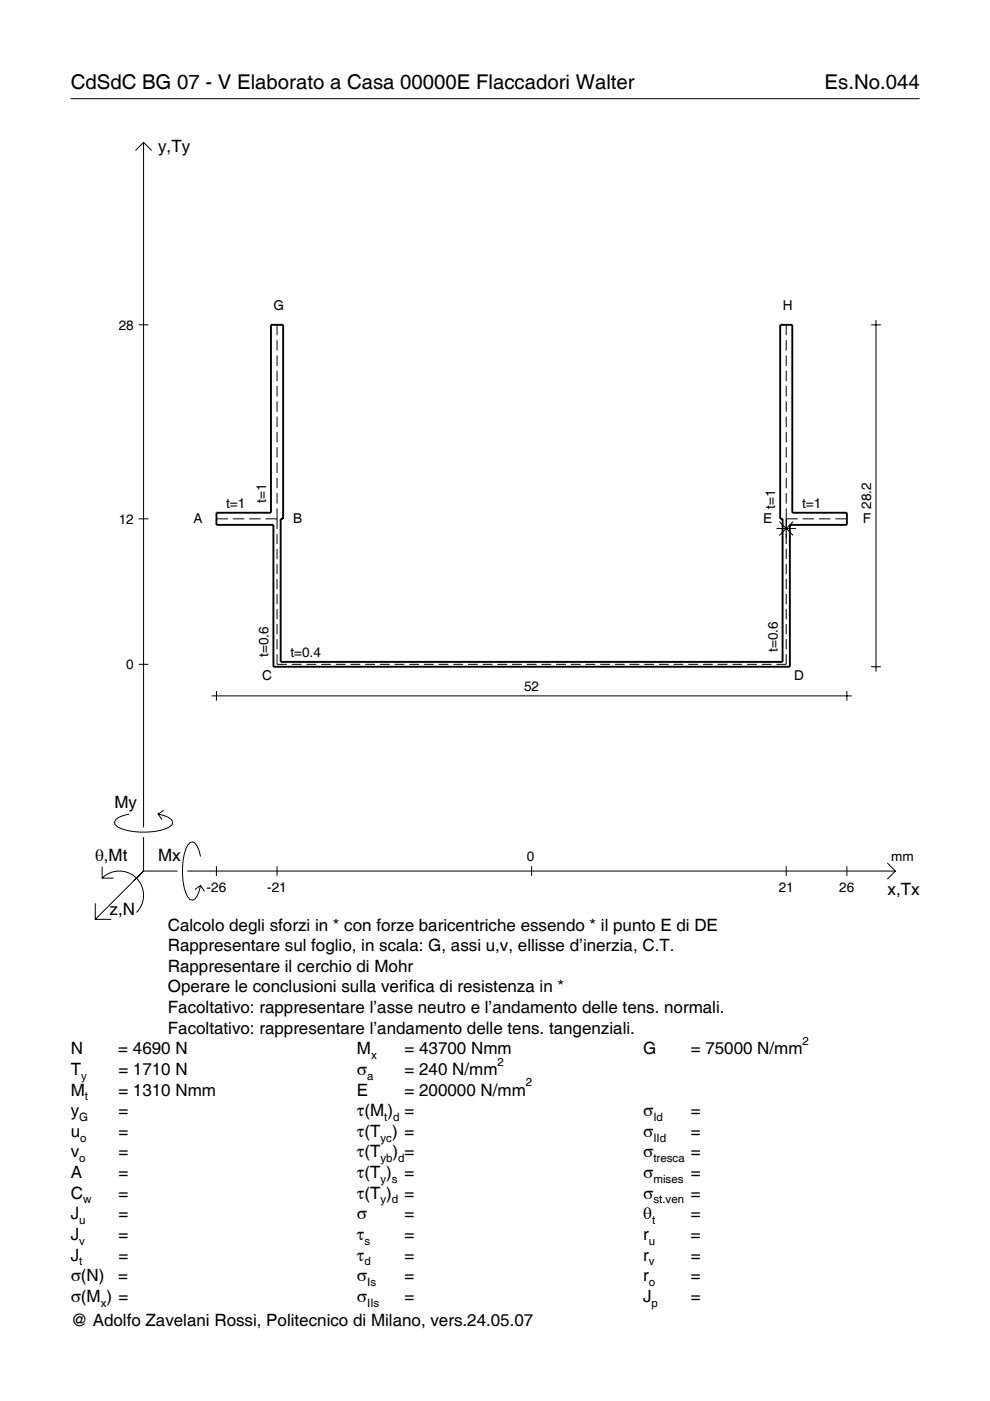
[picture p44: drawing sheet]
<svg xmlns="http://www.w3.org/2000/svg" width="210mm" height="297mm" viewBox="0 0 210 297" stroke-linecap="round" stroke-linejoin="round" font-family="sans-serif">
<defs><g id="words">
<g font-size="4.3">
<text x="15" y="18.9">CdSdC BG 07 - V Elaborato a Casa 00000E Flaccadori Walter</text>
<text x="174.8" y="18.9">Es.No.044</text>
</g>
<g font-size="3.6">
<text x="33.5" y="32.3">y,Ty</text>
<text x="24.3" y="171.3">My</text>
<text x="20.1" y="182.6">θ,Mt</text>
<text x="33.5" y="182.6">Mx</text>
<text x="188.2" y="189.8">x,Tx</text>
<text x="23.2" y="193.9">z,N</text>
<text x="35.6" y="197.3">Calcolo degli sforzi in * con forze baricentriche essendo * il punto E di DE</text>
<text x="35.6" y="201.7">Rappresentare sul foglio, in scala: G, assi u,v, ellisse d’inerzia, C.T.</text>
<text x="35.6" y="206">Rappresentare il cerchio di Mohr</text>
<text x="35.6" y="210.4">Operare le conclusioni sulla verifica di resistenza in *</text>
<text x="35.6" y="214.8">Facoltativo: rappresentare l’asse neutro e l’andamento delle tens. normali.</text>
<text x="35.6" y="219.2">Facoltativo: rappresentare l’andamento delle tens. tangenziali.</text>
<text x="15" y="223.5">N</text>
<text x="15" y="227.9">T</text>
<text x="25.1" y="223.5">= 4690 N</text>
<text x="25.1" y="227.9">= 1710 N</text>
<text x="75.7" y="227.9">σ</text>
<text x="75.7" y="223.5">M</text>
<text x="85.8" y="223.5">= 43700 Nmm</text>
<text x="85.8" y="227.9">= 240 N/mm</text>
<text x="136.4" y="223.5">G</text>
<text x="146.5" y="223.5">= 75000 N/mm</text>
<text x="15" y="232.3">M</text>
<text x="25.1" y="232.3">= 1310 Nmm</text>
<text x="75.7" y="232.3">E</text>
<text x="85.8" y="232.3">= 200000 N/mm</text>
<text x="15" y="236.7">y</text>
<text x="25.1" y="236.7">=</text>
<text x="75.7" y="236.7">τ(M ) =</text>
<text x="136.4" y="236.7">σ</text>
<text x="146.5" y="236.7">=</text>
<text x="15" y="241">u</text>
<text x="15" y="245.4">v</text>
<text x="25.1" y="241">=</text>
<text x="25.1" y="245.4">=</text>
<text x="75.7" y="241">τ(T ) =</text>
<text x="75.7" y="245.4">τ(T</text>
<text x="83.3" y="245.4">) =</text>
<text x="136.4" y="241">σ</text>
<text x="136.4" y="245.4">σ</text>
<text x="146.5" y="241">=</text>
<text x="146.5" y="245.4">=</text>
<text x="15" y="249.8">A</text>
<text x="25.1" y="249.8">=</text>
<text x="75.7" y="249.8">τ(T )</text>
<text x="85.8" y="249.8">=</text>
<text x="136.4" y="249.8">σ</text>
<text x="146.5" y="249.8">=</text>
<text x="15" y="254.2">C</text>
<text x="25.1" y="254.2">=</text>
<text x="75.7" y="254.2">τ(T )</text>
<text x="85.8" y="254.2">=</text>
<text x="136.4" y="254.2">σ</text>
<text x="146.5" y="254.2">=</text>
<text x="15" y="258.5">J</text>
<text x="15" y="262.9">J</text>
<text x="25.1" y="258.5">=</text>
<text x="25.1" y="262.9">=</text>
<text x="75.7" y="258.5">σ</text>
<text x="75.7" y="262.9">τ</text>
<text x="85.8" y="258.5">=</text>
<text x="85.8" y="262.9">=</text>
<text x="136.4" y="258.5">θ</text>
<text x="136.4" y="262.9">r</text>
<text x="146.5" y="258.5">=</text>
<text x="146.5" y="262.9">=</text>
<text x="15" y="267.3">J</text>
<text x="25.1" y="267.3">=</text>
<text x="75.7" y="267.3">τ</text>
<text x="85.8" y="267.3">=</text>
<text x="136.4" y="267.3">r</text>
<text x="146.5" y="267.3">=</text>
<text x="15" y="271.7">σ(N)</text>
<text x="25.1" y="271.7">=</text>
<text x="75.7" y="271.7">σ</text>
<text x="85.8" y="271.7">=</text>
<text x="136.4" y="271.7">r</text>
<text x="146.5" y="271.7">=</text>
<text x="15" y="281.2">@ Adolfo Zavelani Rossi, Politecnico di Milano, vers.24.05.07</text>
<text x="15" y="276">σ(M ) =</text>
<text x="75.7" y="276">σ</text>
<text x="85.8" y="276">=</text>
<text x="136.4" y="276">J</text>
<text x="146.5" y="276">=</text>
</g>
<g font-size="2.9">
<text x="58" y="65.6">G</text>
<text x="165.9" y="65.6">H</text>
<text x="25.2" y="69.9">28</text>
<text x="47.9" y="107.7">t=1</text>
<text x="56.4" y="106.7" transform="rotate(-90 56.4 106.7)">t=1</text>
<text x="164.4" y="107.9" transform="rotate(-90 164.4 107.9)">t=1</text>
<text x="170" y="107.7">t=1</text>
<text x="184.7" y="107.9" transform="rotate(-90 184.7 107.9)">28.2</text>
<text x="25.2" y="111">12</text>
<text x="41" y="110.9">A</text>
<text x="62.1" y="110.9">B</text>
<text x="161.8" y="110.9">E</text>
<text x="182.9" y="110.9">F</text>
<text x="26.8" y="141.9">0</text>
<text x="56.9" y="139.3" transform="rotate(-90 56.9 139.3)">t=0.6</text>
<text x="61.6" y="139.3">t=0.4</text>
<text x="164.9" y="138.3" transform="rotate(-90 164.9 138.3)">t=0.6</text>
<text x="55.6" y="144.2">C</text>
<text x="111.1" y="146.5">52</text>
<text x="168.4" y="144.2">D</text>
<text x="111.7" y="182.6">0</text>
<text x="189" y="182.6">mm</text>
<text x="43.8" y="189.1">-26</text>
<text x="56.7" y="189.1">-21</text>
<text x="165.1" y="189.1">21</text>
<text x="178" y="189.1">26</text>
</g>
<g font-size="2.4">
<text x="170.2" y="221.5">2</text>
<text x="78.7" y="224.5">x</text>
<text x="105.5" y="225.9">2</text>
<text x="17.2" y="228.9">y</text>
<text x="18" y="233.3">t</text>
<text x="77.9" y="228.9">a</text>
<text x="111.5" y="230.3">2</text>
<text x="16.8" y="237.7">G</text>
<text x="81.5" y="237.7">t d</text>
<text x="138.5" y="237.7">Id</text>
<text x="17" y="242">o</text>
<text x="80.7" y="242">yc</text>
<text x="138.5" y="242">IId</text>
<text x="16.8" y="246.4">o</text>
<text x="80.7" y="246.4">yb d</text>
<text x="80.7" y="250.8">y s</text>
<text x="138.5" y="246.4">tresca</text>
<text x="138.5" y="250.8">mises</text>
<text x="17.6" y="255.2">w</text>
<text x="80.7" y="255.2">y d</text>
<text x="138.5" y="255.2">st.ven</text>
<text x="16.8" y="259.5">u</text>
<text x="16.8" y="263.9">v</text>
<text x="77.3" y="263.9">s</text>
<text x="137.6" y="263.9">u</text>
<text x="138.2" y="259.5">t</text>
<text x="16.8" y="268.3">t</text>
<text x="77.3" y="268.3">d</text>
<text x="137.6" y="268.3">v</text>
<text x="77.9" y="272.7">Is</text>
<text x="137.6" y="272.7">o</text>
<text x="21.4" y="277">x</text>
<text x="77.9" y="277">IIs</text>
<text x="138.2" y="277">p</text>
</g>
</g></defs>
<g fill="none" stroke="#000" stroke-width=".21">
<path d="M15 20.9h180M28.7 31.9l1.7-1.7 1.8 1.7M30.4 30.2v145.2M29.4 68.9h2.1M58.7 68.9v2.2M58.7 72.1v2.2M58.7 75.4v2.2M58.7 78.6v2.2M166.7 68.9v2.2M166.7 72.1v2.2M166.7 75.4v2.2M166.7 78.6v2.2"/>
<path d="M184.7 68.9h2.1M185.7 67.8v74.6M58.7 81.8v2.3M58.7 85.1v2.2M58.7 88.3v2.2M58.7 91.6v2.2M58.7 94.8v2.2M58.7 98.1v2.2M166.7 81.8v2.3M166.7 85.1v2.2M166.7 88.3v2.2M166.7 91.6v2.2"/>
<path d="M166.7 94.8v2.2M166.7 98.1v2.2M29.4 110h2.1M45.9 110h2.4M49.4 110h2.4M52.8 110h2.5M56.3 110h2.4M58.7 101.3v2.2M58.7 104.5v2.3M58.7 107.8v4.4M58.7 113.2v2.1M58.7 116.4v2.1"/>
<path d="M58.7 119.6v2.1M164.6 112.1h4.2M165.2 110.6l3 2.9M166.7 110h2.4M166.7 101.3v2.2M166.7 104.5v2.3M166.7 107.8v7.5M166.7 116.4v2.1M166.7 119.6v2.1M168.2 110.6l-3 2.9M170.2 110h2.4M173.6 110h2.5"/>
<path d="M177.1 110h2.5M58.7 138.7v2.2h2.1M58.7 122.8v2.1M58.7 125.9v2.2M58.7 129.1v2.2M58.7 132.3v2.2M58.7 135.5v2.2M166.7 138.7v2.2h-2.1M166.7 122.8v2.1M166.7 125.9v2.2M166.7 129.1v2.2M166.7 132.3v2.2"/>
<path d="M166.7 135.5v2.2M29.4 140.9h2.1M44.9 147.5h135.7M45.9 146.5v2.1M61.8 140.9h2.1M65 140.9h2M68.1 140.9h2.1M71.2 140.9h2.1M74.3 140.9h2.1M77.4 140.9h2.1M80.5 140.9h2.1M83.6 140.9h2.1"/>
<path d="M86.8 140.9h2M89.9 140.9h2.1M93 140.9h2.1M96.1 140.9h2.1M99.2 140.9h2.1M102.3 140.9h2.1M105.4 140.9h2.1M108.6 140.9h2M111.7 140.9h2.1M114.8 140.9h2.1M117.9 140.9h2.1M121 140.9h2.1"/>
<path d="M124.1 140.9h2.1M127.2 140.9h2.1M130.4 140.9h2M133.5 140.9h2.1M136.6 140.9h2.1M139.7 140.9h2.1M142.8 140.9h2.1M145.9 140.9h2.1M149 140.9h2.1M152.2 140.9h2M155.3 140.9h2.1M158.4 140.9h2.1"/>
<path d="M161.5 140.9h2.1M179.6 146.5v2.1M184.7 141.4h2.1M27.3 172.6a3.6 3.6 0 0 0-3 1.7l.1 .5a5.7 5.7 0 0 0 3.8 1.5 13.3 13.3 0 0 0 7.8-1l.5-.5 .1-.5a3.6 3.6 0 0 0-3.1-1.7l.8 1.2M30.4 177.5v7.2M34.7 171.8l-1.2 .8M20.2 191.5v3.4h3.4M21.7 186.2a5.1 5.1 0 0 1 7.2 0 5.1 5.1 0 0 1 0 7.3M21.7 183.8v2.4h2.4M30.4 184.7l-10.2 10.2M30.4 184.7l-2 2M30.4 184.7h7.2"/>
<path d="M39.7 184.7h150.1M42.5 181.6a3.6 3.6 0 0 0-1.7-3.1l-.5 .1a5.7 5.7 0 0 0-1.5 3.8 13.3 13.3 0 0 0 1 7.8l.5 .5 .5 .2a3.6 3.6 0 0 0 1.7-3.1l-1.2 .8M42.5 187.8l.8 1.2M45.9 183.7v2M58.7 183.7v2M112.7 183.7v2M166.7 183.7v2M179.6 183.7v2M188.1 183l1.7 1.7-1.7 1.7"/>
</g>
<path d="M57.4 68.9h2.6v41.1h-.5v30.3h106.4v-30.3h-.5v-41.1h2.6v39.8h11.6v2.6h-12.1v30.1h-109.5v-30.1h-12.1v-2.6h11.5z" fill="none" stroke="#000" stroke-width=".4"/>
<use href="#words"/>
</svg>
